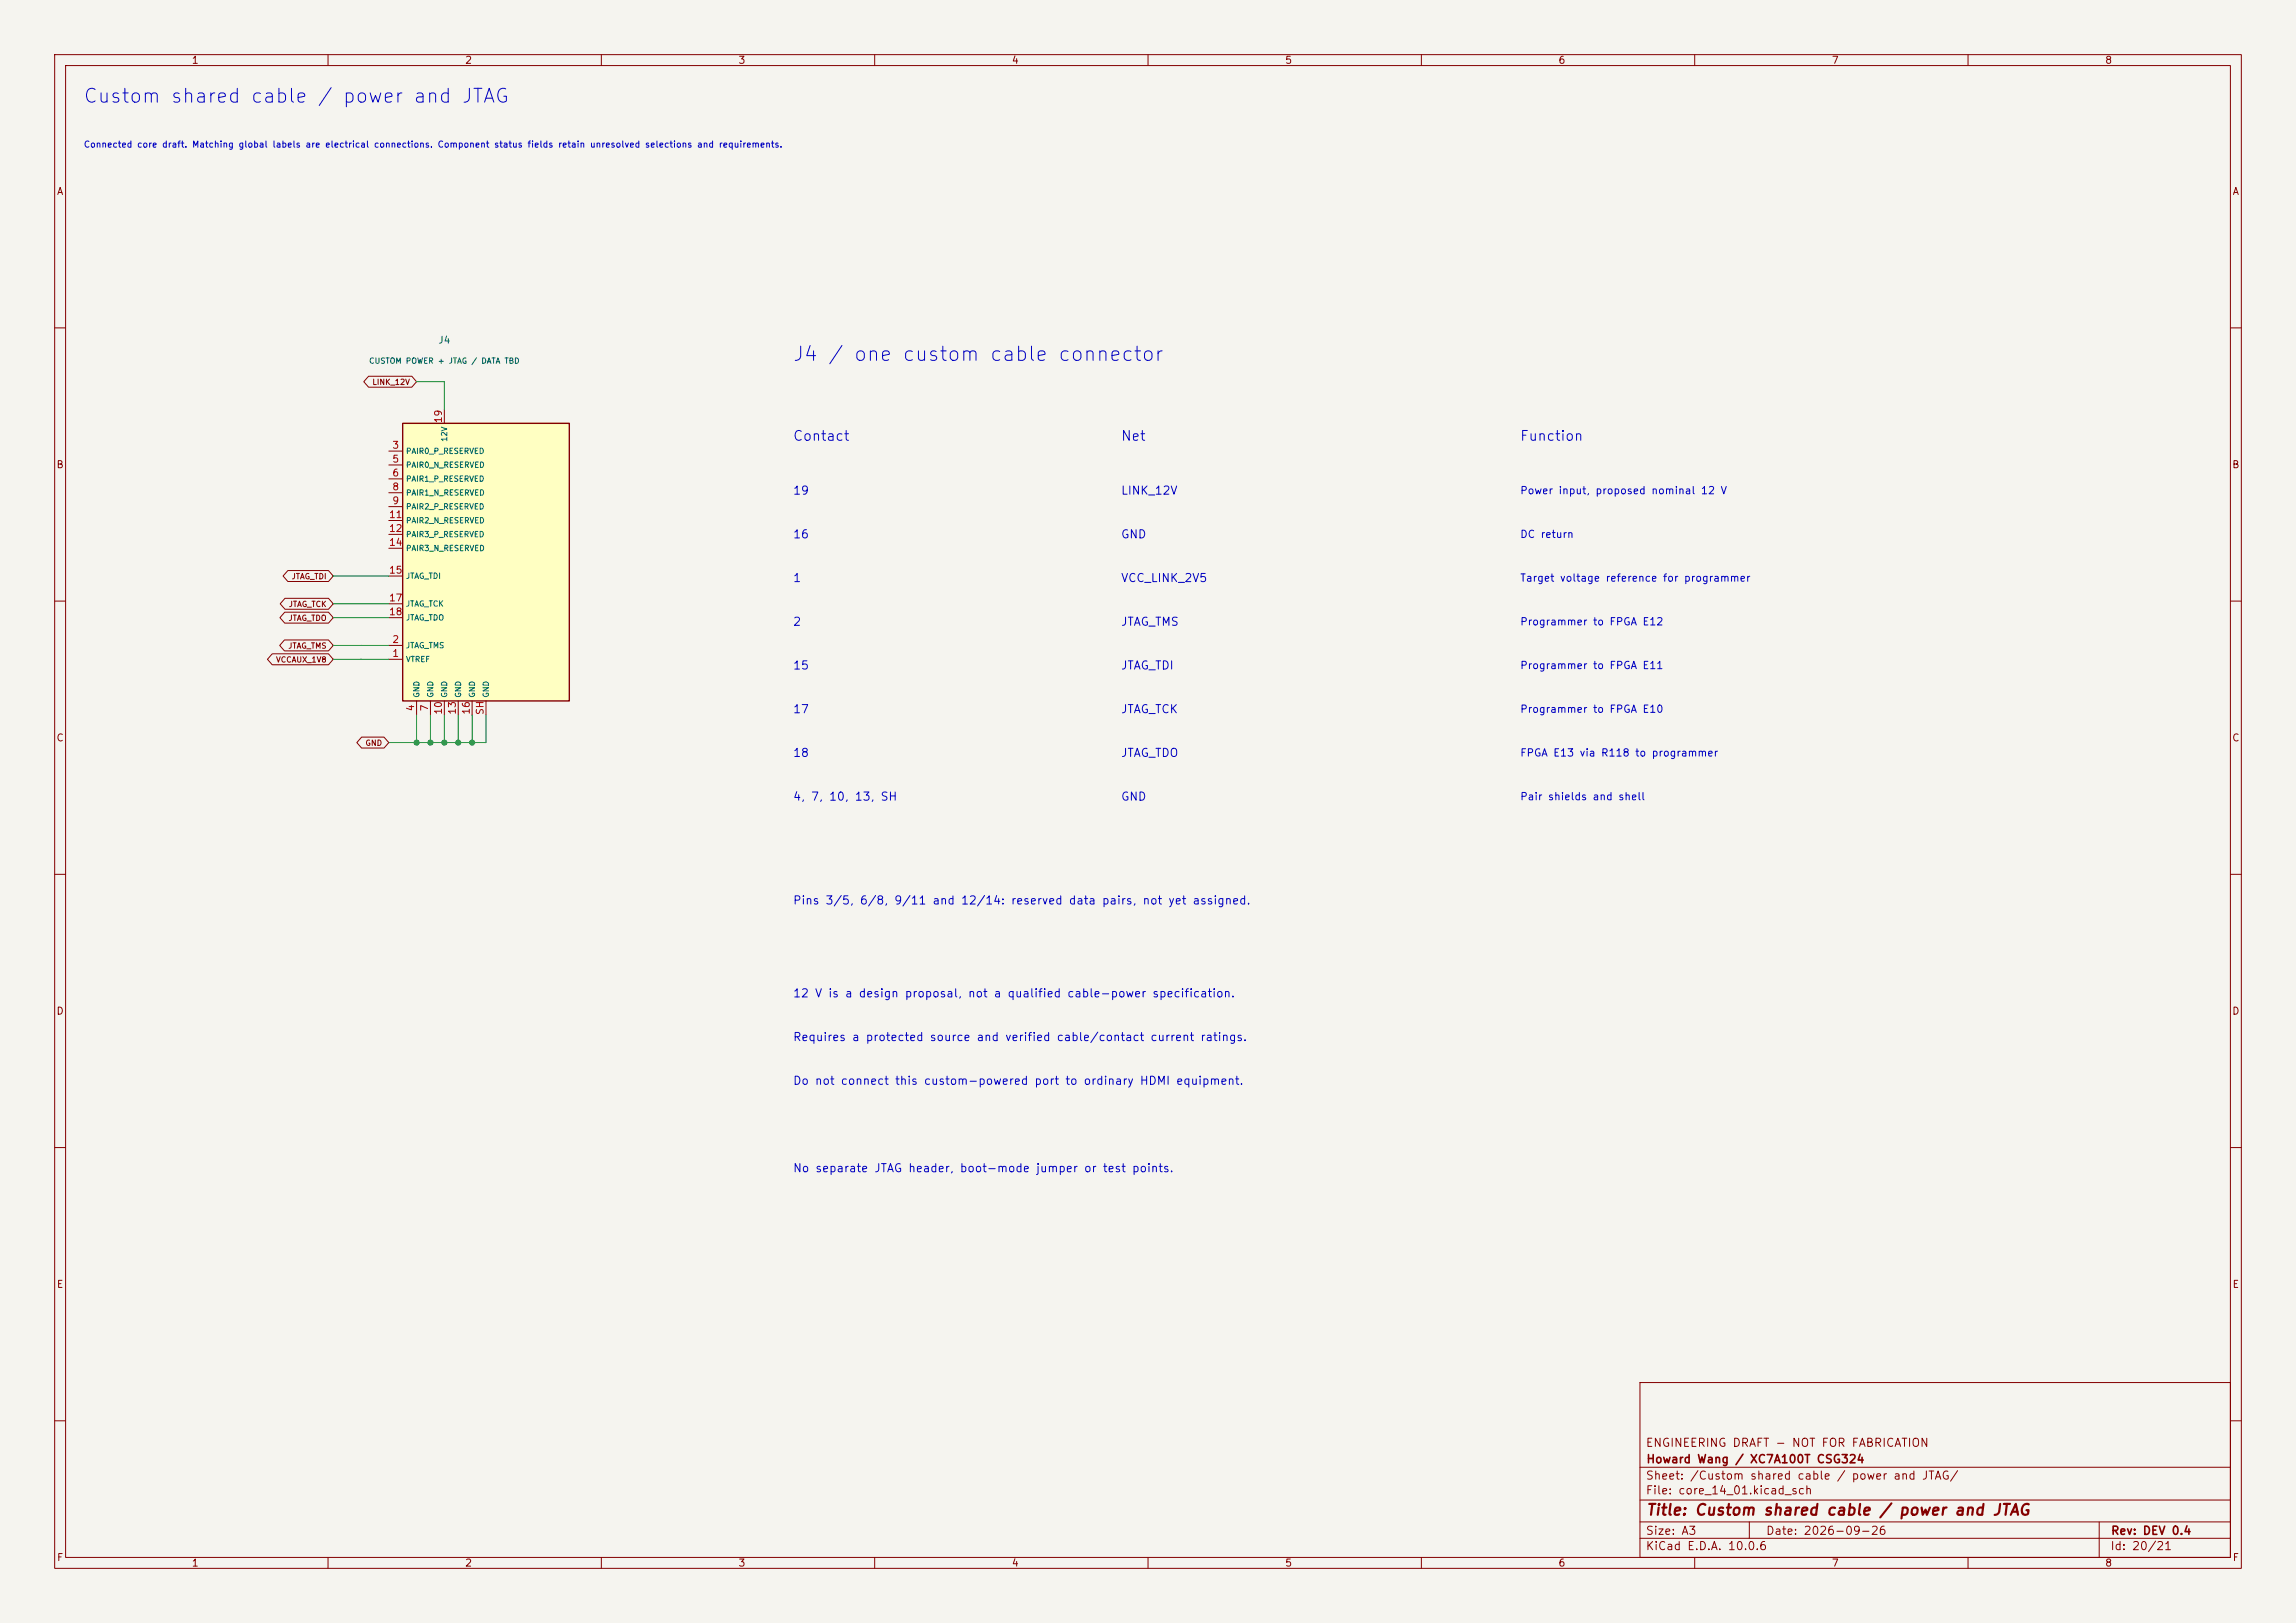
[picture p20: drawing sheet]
(kicad_sch
 (version 20260306)
 (generator "eeschema")
 (generator_version "10.0")
 (paper "A3")
 (title_block
  (title "Custom shared cable / power and JTAG")
  (date "2026-09-26")
  (rev "DEV 0.4")
  (company "Howard Wang / XC7A100T CSG324")
  (comment 1 "ENGINEERING DRAFT - NOT FOR FABRICATION"))
 (lib_symbols
  (symbol "CoreSupport:LinkPort__Custom_MicroHDMI_D" (exclude_from_sim no) (in_bom yes) (on_board yes)
   (in_pos_files yes)
   (duplicate_pin_numbers_are_jumpers no)
   (property "Reference" "J" (at -6.35 26.67 0) (show_name no) (do_not_autoplace no) (effects (font (size 1.27 1.27))))
   (property "Value" "Custom_MicroHDMI_D" (at 10.16 26.67 0) (show_name no) (do_not_autoplace no) (effects (font (size 1.27 1.27))))
   (property "Footprint" "" (at 0.635 0 0) (show_name no) (do_not_autoplace no) (hide yes) (effects (font (size 1.27 1.27))))
   (property "Datasheet" "http://pinoutguide.com/PortableDevices/micro_hdmi_type_d_pinout.shtml" (at 0.635 0 0) (show_name no) (do_not_autoplace no) (hide yes) (effects (font (size 1.27 1.27))))
   (property "Description" "Custom powered link using Type-D connector; not HDMI compatible" (at 0 0 0) (show_name no) (do_not_autoplace no) (hide yes) (effects (font (size 1.27 1.27))))
   (symbol "LinkPort__Custom_MicroHDMI_D_0_0")
   (symbol "LinkPort__Custom_MicroHDMI_D_0_1"
    (rectangle (start -7.62 25.4) (end 22.86 -25.4) (stroke (width 0.254) (type default)) (fill (type background))))
   (symbol "LinkPort__Custom_MicroHDMI_D_1_1"
    (pin passive line (at -10.16 -17.78 0) (length 2.54) (name "VTREF" (effects (font (size 1 1)))) (number "1" (effects (font (size 1.27 1.27)))))
    (pin passive line (at -10.16 -15.24 0) (length 2.54) (name "JTAG_TMS" (effects (font (size 1 1)))) (number "2" (effects (font (size 1.27 1.27)))))
    (pin passive line (at -10.16 20.32 0) (length 2.54) (name "PAIR0_P_RESERVED" (effects (font (size 1 1)))) (number "3" (effects (font (size 1.27 1.27)))))
    (pin power_in line (at -5.08 -27.94 90) (length 2.54) (name "GND" (effects (font (size 1 1)))) (number "4" (effects (font (size 1.27 1.27)))))
    (pin passive line (at -10.16 17.78 0) (length 2.54) (name "PAIR0_N_RESERVED" (effects (font (size 1 1)))) (number "5" (effects (font (size 1.27 1.27)))))
    (pin passive line (at -10.16 15.24 0) (length 2.54) (name "PAIR1_P_RESERVED" (effects (font (size 1 1)))) (number "6" (effects (font (size 1.27 1.27)))))
    (pin power_in line (at -2.54 -27.94 90) (length 2.54) (name "GND" (effects (font (size 1 1)))) (number "7" (effects (font (size 1.27 1.27)))))
    (pin passive line (at -10.16 12.7 0) (length 2.54) (name "PAIR1_N_RESERVED" (effects (font (size 1 1)))) (number "8" (effects (font (size 1.27 1.27)))))
    (pin passive line (at -10.16 10.16 0) (length 2.54) (name "PAIR2_P_RESERVED" (effects (font (size 1 1)))) (number "9" (effects (font (size 1.27 1.27)))))
    (pin power_in line (at 0 -27.94 90) (length 2.54) (name "GND" (effects (font (size 1 1)))) (number "10" (effects (font (size 1.27 1.27)))))
    (pin passive line (at -10.16 7.62 0) (length 2.54) (name "PAIR2_N_RESERVED" (effects (font (size 1 1)))) (number "11" (effects (font (size 1.27 1.27)))))
    (pin passive line (at -10.16 5.08 0) (length 2.54) (name "PAIR3_P_RESERVED" (effects (font (size 1 1)))) (number "12" (effects (font (size 1.27 1.27)))))
    (pin power_in line (at 2.54 -27.94 90) (length 2.54) (name "GND" (effects (font (size 1 1)))) (number "13" (effects (font (size 1.27 1.27)))))
    (pin passive line (at -10.16 2.54 0) (length 2.54) (name "PAIR3_N_RESERVED" (effects (font (size 1 1)))) (number "14" (effects (font (size 1.27 1.27)))))
    (pin bidirectional line (at -10.16 -2.54 0) (length 2.54) (name "JTAG_TDI" (effects (font (size 1 1)))) (number "15" (effects (font (size 1.27 1.27)))))
    (pin power_in line (at 5.08 -27.94 90) (length 2.54) (name "GND" (effects (font (size 1 1)))) (number "16" (effects (font (size 1.27 1.27)))))
    (pin passive line (at -10.16 -7.62 0) (length 2.54) (name "JTAG_TCK" (effects (font (size 1 1)))) (number "17" (effects (font (size 1.27 1.27)))))
    (pin bidirectional line (at -10.16 -10.16 0) (length 2.54) (name "JTAG_TDO" (effects (font (size 1 1)))) (number "18" (effects (font (size 1.27 1.27)))))
    (pin power_in line (at 0 27.94 270) (length 2.54) (name "12V" (effects (font (size 1 1)))) (number "19" (effects (font (size 1.27 1.27)))))
    (pin passive line (at 7.62 -27.94 90) (length 2.54) (name "GND" (effects (font (size 1 1)))) (number "SH" (effects (font (size 1.27 1.27))))))
   (embedded_fonts no)))
 (text "Custom shared cable / power and JTAG" (at 15.24 17.78 0) (effects (font (size 2.54 2.54)) (justify left)))
 (text "Connected core draft. Matching global labels are electrical connections. Component status fields retain unresolved selections and requirements." (at 15.24 26.67 0) (effects (font (size 1.143 1.143)) (justify left)))
 (symbol
  (lib_id "CoreSupport:LinkPort__Custom_MicroHDMI_D") (at 81.28 102.87 0) (unit 1) (exclude_from_sim no) (in_bom yes) (on_board yes) (dnp no)
  (property "Reference" "J4" (at 81.28 62.230000000000004 0) (effects (font (size 1.27 1.27))))
  (property "Value" "CUSTOM POWER + JTAG / DATA TBD" (at 81.28 66.04 0) (effects (font (size 1.0 1.0))))
  (property "Footprint" "CoreSupport:LinkPort__MicroHDMI_46765_1xxx" (at 81.28 102.86999999999999 0) (hide yes) (effects (font (size 1.0 1.0))))
  (property "Datasheet" "https://www.molex.com/content/dam/molex/molex-dot-com/products/automated/en-us/productspecificationpdf/467/46765/PS-46765-003-001.pdf" (at 81.28 102.86999999999999 0) (hide yes) (effects (font (size 1.0 1.0))))
  (property "MPN" "Molex46765 family; exact order code pending" (at 81.28 102.86999999999999 0) (hide yes) (effects (font (size 1.0 1.0))))
  (property "Function" "Custom shared cable / power and JTAG" (at 81.28 102.86999999999999 0) (hide yes) (effects (font (size 1.0 1.0))))
  (property "Status" "CustomType-D wiring;12V input proposal requires qualified source/cable. Four differential pairs left open; not HDMI compatible. No local debug connector." (at 81.28 102.86999999999999 0) (hide yes) (effects (font (size 1.0 1.0))))
  (property "Source symbol" "LinkPort:Custom_MicroHDMI_D" (at 81.28 102.86999999999999 0) (hide yes) (effects (font (size 1.0 1.0)))) (pin "1") (pin "2") (pin "3") (pin "4") (pin "5") (pin "6") (pin "7") (pin "8") (pin "9") (pin "10") (pin "11") (pin "12") (pin "13") (pin "14") (pin "15") (pin "16") (pin "17") (pin "18") (pin "19") (pin "SH"))
 (embedded_fonts no)
 (text "J4 / one custom cable connector" (at 145 65 0) (effects (font (size 2.6 2.6)) (justify left)))
 (text "Contact" (at 145 80 0) (effects (font (size 1.8 1.8)) (justify left)))
 (text "Net" (at 205 80 0) (effects (font (size 1.8 1.8)) (justify left)))
 (text "Function" (at 278 80 0) (effects (font (size 1.8 1.8)) (justify left)))
 (text "19" (at 145 90 0) (effects (font (size 1.5 1.5)) (justify left)))
 (text "LINK_12V" (at 205 90 0) (effects (font (size 1.5 1.5)) (justify left)))
 (text "Power input, proposed nominal 12 V" (at 278 90 0) (effects (font (size 1.35 1.35)) (justify left)))
 (text "16" (at 145 98 0) (effects (font (size 1.5 1.5)) (justify left)))
 (text "GND" (at 205 98 0) (effects (font (size 1.5 1.5)) (justify left)))
 (text "DC return" (at 278 98 0) (effects (font (size 1.35 1.35)) (justify left)))
 (text "1" (at 145 106 0) (effects (font (size 1.5 1.5)) (justify left)))
 (text "VCC_LINK_2V5" (at 205 106 0) (effects (font (size 1.5 1.5)) (justify left)))
 (text "Target voltage reference for programmer" (at 278 106 0) (effects (font (size 1.35 1.35)) (justify left)))
 (text "2" (at 145 114 0) (effects (font (size 1.5 1.5)) (justify left)))
 (text "JTAG_TMS" (at 205 114 0) (effects (font (size 1.5 1.5)) (justify left)))
 (text "Programmer to FPGA E12" (at 278 114 0) (effects (font (size 1.35 1.35)) (justify left)))
 (text "15" (at 145 122 0) (effects (font (size 1.5 1.5)) (justify left)))
 (text "JTAG_TDI" (at 205 122 0) (effects (font (size 1.5 1.5)) (justify left)))
 (text "Programmer to FPGA E11" (at 278 122 0) (effects (font (size 1.35 1.35)) (justify left)))
 (text "17" (at 145 130 0) (effects (font (size 1.5 1.5)) (justify left)))
 (text "JTAG_TCK" (at 205 130 0) (effects (font (size 1.5 1.5)) (justify left)))
 (text "Programmer to FPGA E10" (at 278 130 0) (effects (font (size 1.35 1.35)) (justify left)))
 (text "18" (at 145 138 0) (effects (font (size 1.5 1.5)) (justify left)))
 (text "JTAG_TDO" (at 205 138 0) (effects (font (size 1.5 1.5)) (justify left)))
 (text "FPGA E13 via R118 to programmer" (at 278 138 0) (effects (font (size 1.35 1.35)) (justify left)))
 (text "4, 7, 10, 13, SH" (at 145 146 0) (effects (font (size 1.5 1.5)) (justify left)))
 (text "GND" (at 205 146 0) (effects (font (size 1.5 1.5)) (justify left)))
 (text "Pair shields and shell" (at 278 146 0) (effects (font (size 1.35 1.35)) (justify left)))
 (text "Pins 3/5, 6/8, 9/11 and 12/14: reserved data pairs, not yet assigned." (at 145 165 0) (effects (font (size 1.5 1.5)) (justify left)))
 (text "12 V is a design proposal, not a qualified cable-power specification." (at 145 182 0) (effects (font (size 1.5 1.5)) (justify left)))
 (text "Requires a protected source and verified cable/contact current ratings." (at 145 190 0) (effects (font (size 1.5 1.5)) (justify left)))
 (text "Do not connect this custom-powered port to ordinary HDMI equipment." (at 145 198 0) (effects (font (size 1.5 1.5)) (justify left)))
 (text "No separate JTAG header, boot-mode jumper or test points." (at 145 214 0) (effects (font (size 1.5 1.5)) (justify left)))
 (wire (pts (xy 71.12 105.41) (xy 66.04 105.41)) (stroke (width 0) (type default)))
 (wire (pts (xy 66.04 105.41) (xy 60.96 105.41)) (stroke (width 0) (type default)))
 (global_label "JTAG_TDI"
  (shape bidirectional) (at 60.96 105.41 180) (effects (font (size 1.0 1.0)) (justify right))
  (property "Intersheetrefs" "${INTERSHEET_REFS}" (at 60.96 105.41 0) (hide yes) (effects (font (size 1.0 1.0)))))
 (wire (pts (xy 71.12 110.49) (xy 66.04 110.49)) (stroke (width 0) (type default)))
 (wire (pts (xy 66.04 110.49) (xy 60.96 110.49)) (stroke (width 0) (type default)))
 (global_label "JTAG_TCK"
  (shape bidirectional) (at 60.96 110.49 180) (effects (font (size 1.0 1.0)) (justify right))
  (property "Intersheetrefs" "${INTERSHEET_REFS}" (at 60.96 110.49 0) (hide yes) (effects (font (size 1.0 1.0)))))
 (wire (pts (xy 71.12 113.03) (xy 66.04 113.03)) (stroke (width 0) (type default)))
 (wire (pts (xy 66.04 113.03) (xy 60.96 113.03)) (stroke (width 0) (type default)))
 (global_label "JTAG_TDO"
  (shape bidirectional) (at 60.96 113.03 180) (effects (font (size 1.0 1.0)) (justify right))
  (property "Intersheetrefs" "${INTERSHEET_REFS}" (at 60.96 113.03 0) (hide yes) (effects (font (size 1.0 1.0)))))
 (wire (pts (xy 71.12 118.11) (xy 66.04 118.11)) (stroke (width 0) (type default)))
 (wire (pts (xy 66.04 118.11) (xy 60.96 118.11)) (stroke (width 0) (type default)))
 (global_label "JTAG_TMS"
  (shape bidirectional) (at 60.96 118.11 180) (effects (font (size 1.0 1.0)) (justify right))
  (property "Intersheetrefs" "${INTERSHEET_REFS}" (at 60.96 118.11 0) (hide yes) (effects (font (size 1.0 1.0)))))
 (wire (pts (xy 71.12 120.65) (xy 66.04 120.65)) (stroke (width 0) (type default)))
 (wire (pts (xy 66.04 120.65) (xy 60.96 120.65)) (stroke (width 0) (type default)))
 (global_label "VCCAUX_1V8"
  (shape bidirectional) (at 60.96 120.65 180) (effects (font (size 1.0 1.0)) (justify right))
  (property "Intersheetrefs" "${INTERSHEET_REFS}" (at 60.96 120.65 0) (hide yes) (effects (font (size 1.0 1.0)))))
 (wire (pts (xy 76.2 130.81) (xy 76.2 135.89)) (stroke (width 0) (type default)))
 (wire (pts (xy 78.74 130.81) (xy 78.74 135.89)) (stroke (width 0) (type default)))
 (wire (pts (xy 81.28 130.81) (xy 81.28 135.89)) (stroke (width 0) (type default)))
 (wire (pts (xy 83.82 130.81) (xy 83.82 135.89)) (stroke (width 0) (type default)))
 (wire (pts (xy 86.36 130.81) (xy 86.36 135.89)) (stroke (width 0) (type default)))
 (wire (pts (xy 88.9 130.81) (xy 88.9 135.89)) (stroke (width 0) (type default)))
 (wire (pts (xy 76.2 135.89) (xy 78.74 135.89)) (stroke (width 0) (type default)))
 (wire (pts (xy 78.74 135.89) (xy 81.28 135.89)) (stroke (width 0) (type default)))
 (wire (pts (xy 81.28 135.89) (xy 83.82 135.89)) (stroke (width 0) (type default)))
 (wire (pts (xy 83.82 135.89) (xy 86.36 135.89)) (stroke (width 0) (type default)))
 (wire (pts (xy 86.36 135.89) (xy 88.9 135.89)) (stroke (width 0) (type default)))
 (junction (at 78.74 135.89)
  (diameter 0) (color 0 0 0 0))
 (junction (at 81.28 135.89)
  (diameter 0) (color 0 0 0 0))
 (junction (at 83.82 135.89)
  (diameter 0) (color 0 0 0 0))
 (junction (at 86.36 135.89)
  (diameter 0) (color 0 0 0 0))
 (wire (pts (xy 76.2 135.89) (xy 71.12 135.89)) (stroke (width 0) (type default)))
 (junction (at 76.2 135.89)
  (diameter 0) (color 0 0 0 0))
 (global_label "GND"
  (shape bidirectional) (at 71.12 135.89 180) (effects (font (size 1.0 1.0)) (justify right))
  (property "Intersheetrefs" "${INTERSHEET_REFS}" (at 71.12 135.89 0) (hide yes) (effects (font (size 1.0 1.0)))))
 (wire (pts (xy 81.28 74.93) (xy 81.28 69.85)) (stroke (width 0) (type default)))
 (wire (pts (xy 81.28 69.85) (xy 76.2 69.85)) (stroke (width 0) (type default)))
 (global_label "LINK_12V"
  (shape bidirectional) (at 76.2 69.85 180) (effects (font (size 1.0 1.0)) (justify right))
  (property "Intersheetrefs" "${INTERSHEET_REFS}" (at 76.2 69.85 0) (hide yes) (effects (font (size 1.0 1.0))))))
